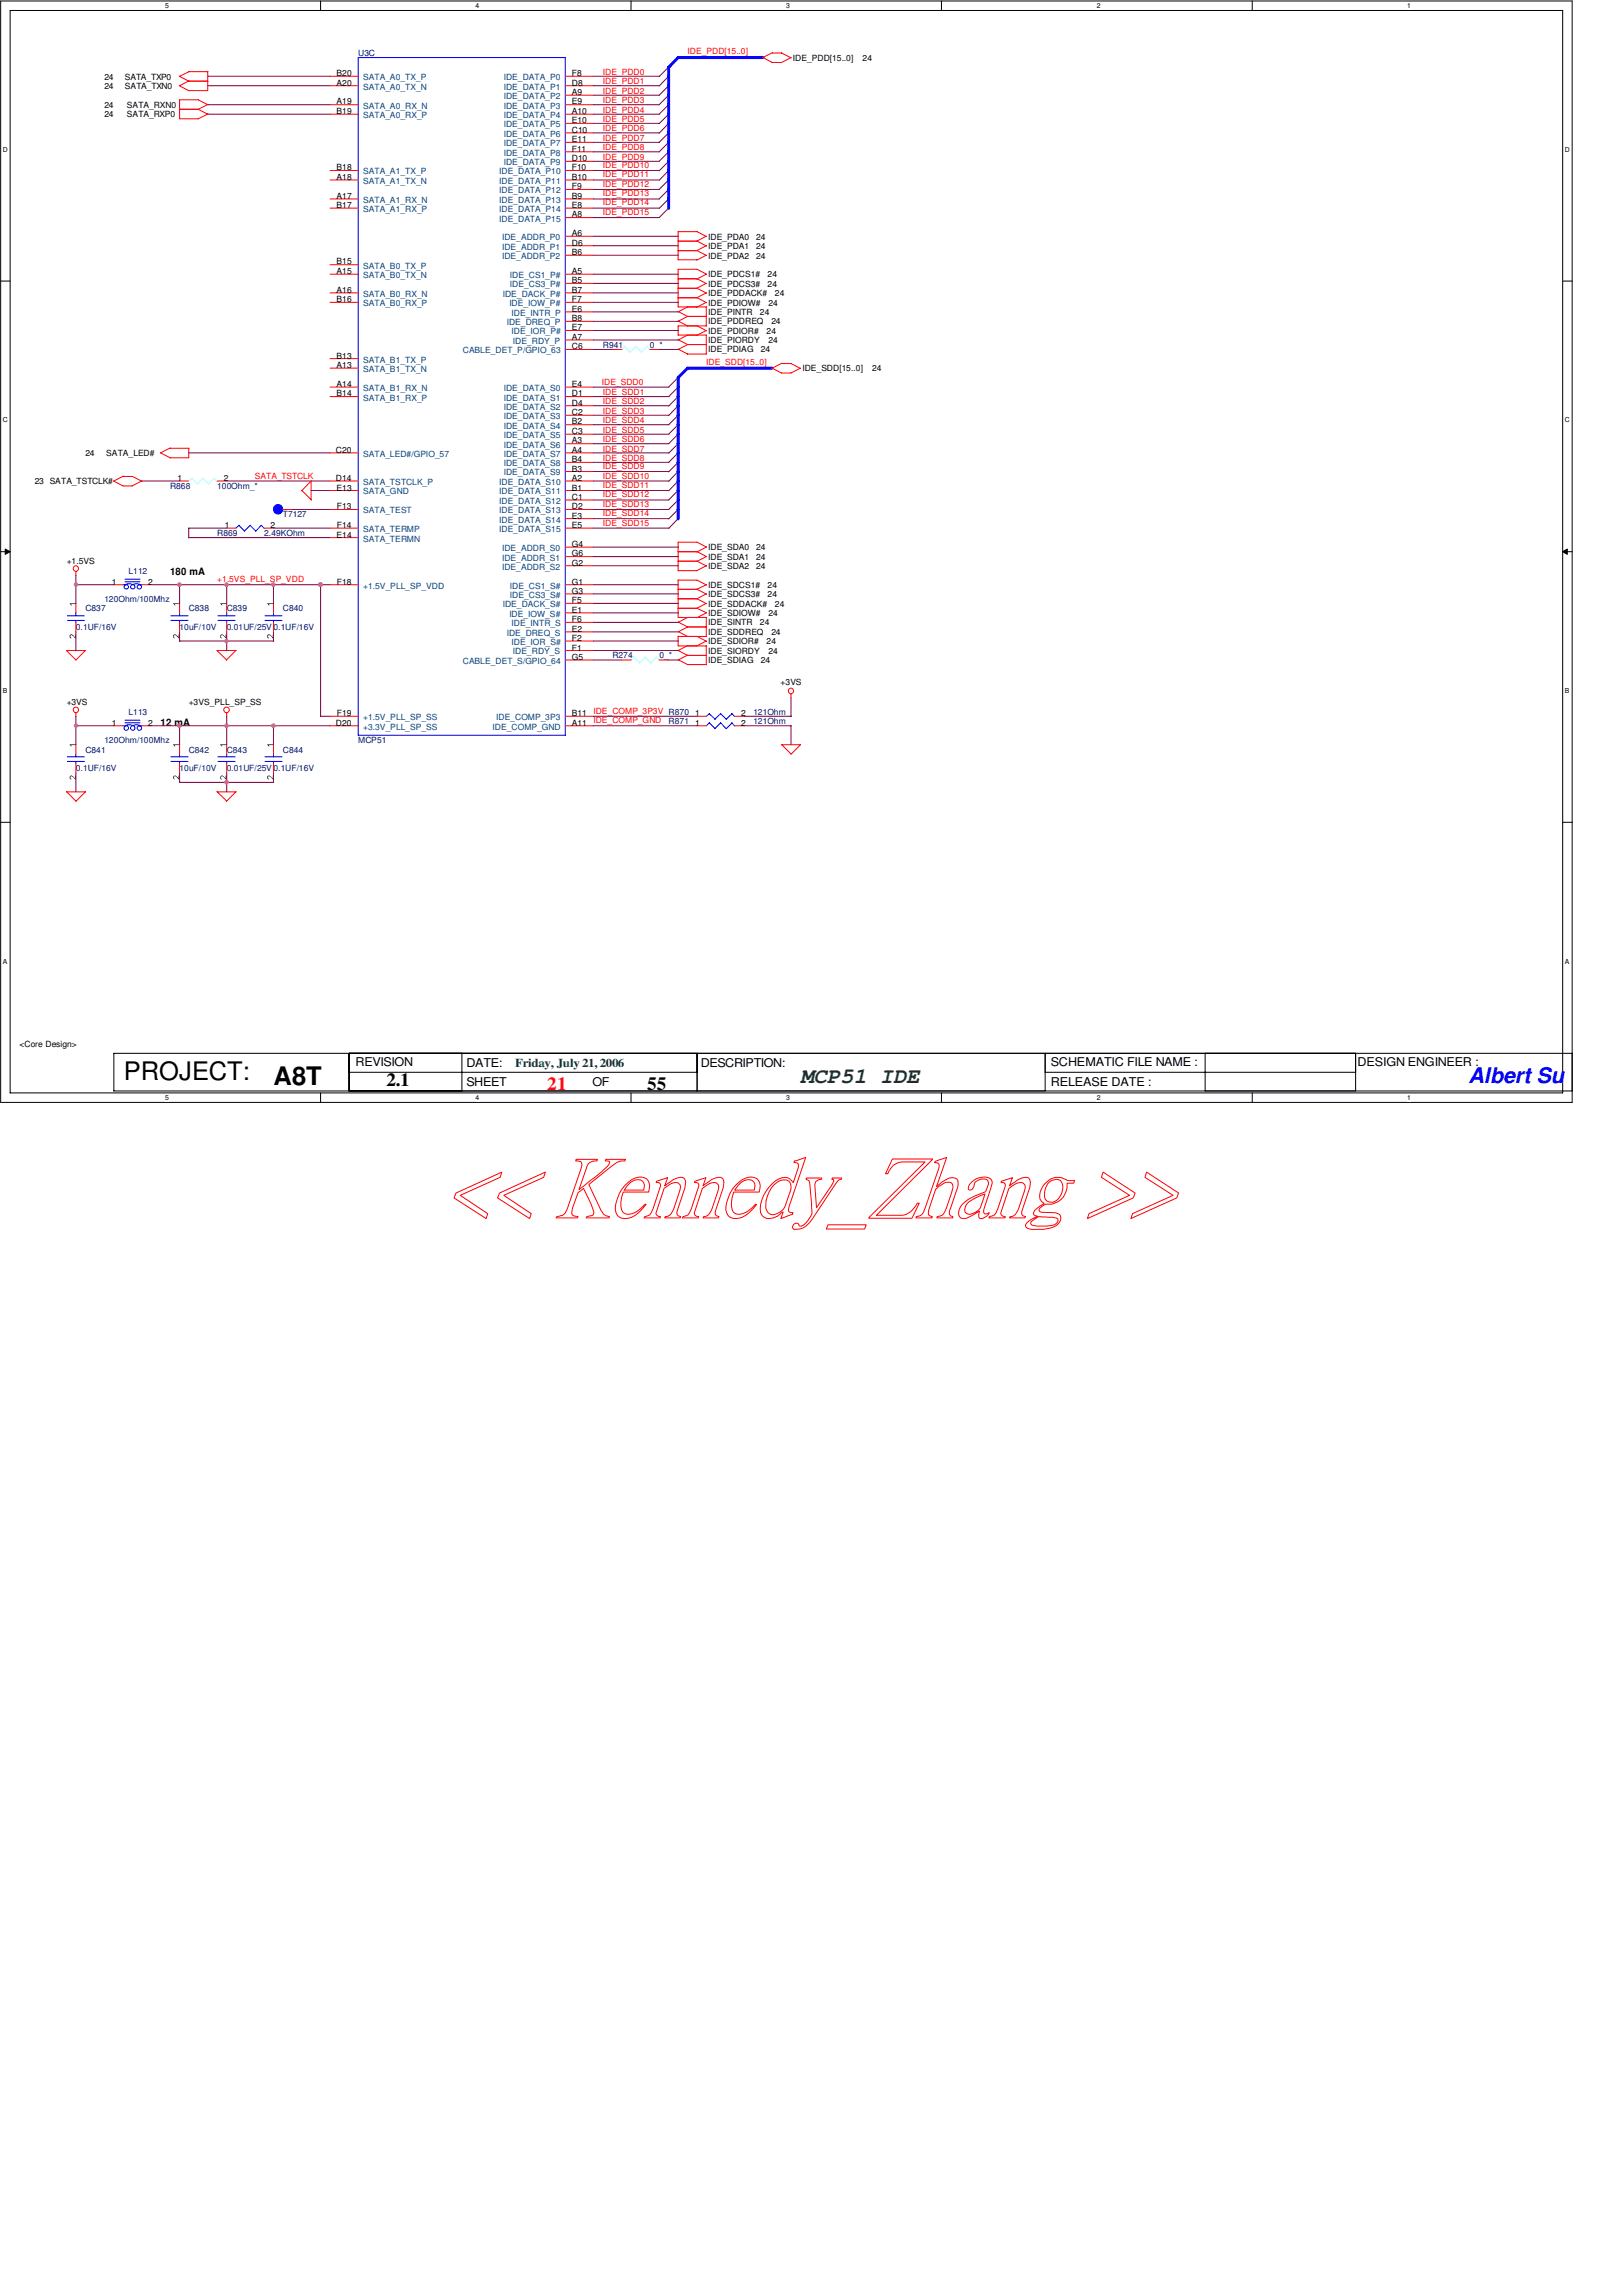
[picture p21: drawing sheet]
<svg xmlns="http://www.w3.org/2000/svg" width="210mm" height="297mm" viewBox="0 0 210 297" stroke-linecap="round" stroke-linejoin="round" font-family="sans-serif">
<defs><g id="words">
<g font-size="3.3">
<text x="16" y="139.7">PROJECT:</text>
<text x="35.4" y="140.3">A8T</text>
</g>
<text font-size="2.8" fill="#008000" x="103.6" y="140.1">MCP51 IDE</text>
<text font-size="2.8" fill="#00f" x="190" y="140.1">Albert Su</text>
<g font-size="2.4">
<text x="50" y="140.5">2.1</text>
<text x="83.7" y="141.1">55</text>
</g>
<text font-size="2.4" fill="#f00" x="70.8" y="141.1">21</text>
<g font-size="1.6">
<text x="46" y="138">REVISION</text>
<text x="136" y="138">SCHEMATIC FILE NAME :</text>
<text x="175.7" y="138">DESIGN ENGINEER :</text>
<text x="60.4" y="140.5">SHEET</text>
<text x="60.4" y="138">DATE:</text>
<text x="76.7" y="140.5">OF</text>
<text x="90.7" y="138">DESCRIPTION:</text>
<text x="136" y="140.5">RELEASE DATE :</text>
</g>
<text font-size="1.6" fill="#008000" x="66.7" y="138">Friday, July 21, 2006</text>
<g font-size="1.3">
<text x="22" y="74.4">180 mA</text>
<text x="20.8" y="93.9">12 mA</text>
</g>
<g font-size="1.1">
<text x="13.5" y="10.3">24</text>
<text x="13.5" y="11.5">24</text>
<text x="16.2" y="10.3">SATA_TXP0</text>
<text x="16.2" y="11.5">SATA_TXN0</text>
<text x="43.6" y="9.9">B20</text>
<text x="43.6" y="11.1">A20</text>
<text x="74" y="9.9">F8</text>
<text x="74" y="11.1">D8</text>
<text x="102.6" y="7.9">IDE_PDD[15..0]</text>
<text x="111.6" y="7.9">24</text>
<text x="13.5" y="13.9">24</text>
<text x="13.5" y="15.2">24</text>
<text x="16.4" y="13.9">SATA_RXN0</text>
<text x="16.4" y="15.2">SATA_RXP0</text>
<text x="43.6" y="13.5">A19</text>
<text x="43.6" y="14.7">B19</text>
<text x="74" y="12.3">A9</text>
<text x="74" y="13.5">E9</text>
<text x="74" y="14.7">A10</text>
<text x="74" y="16">E10</text>
<text x="74" y="17.2">C10</text>
<text x="43.6" y="22.1">B18</text>
<text x="43.6" y="23.3">A18</text>
<text x="74" y="18.4">E11</text>
<text x="74" y="19.6">F11</text>
<text x="74" y="20.8">D10</text>
<text x="74" y="22.1">F10</text>
<text x="74" y="23.3">B10</text>
<text x="43.6" y="25.7">A17</text>
<text x="43.6" y="26.9">B17</text>
<text x="74" y="24.5">F9</text>
<text x="74" y="25.7">B9</text>
<text x="74" y="26.9">E8</text>
<text x="74" y="28.1">A8</text>
<text x="43.6" y="34.2">B15</text>
<text x="43.6" y="35.4">A15</text>
<text x="74" y="30.6">A6</text>
<text x="74" y="31.8">D6</text>
<text x="74" y="33">B6</text>
<text x="74" y="35.4">A5</text>
<text x="91.7" y="35.9">IDE_PDCS1#</text>
<text x="91.7" y="31">IDE_PDA0</text>
<text x="91.7" y="33.4">IDE_PDA2</text>
<text x="91.7" y="32.2">IDE_PDA1</text>
<text x="97.9" y="31">24</text>
<text x="97.9" y="33.4">24</text>
<text x="97.9" y="32.2">24</text>
<text x="99.3" y="35.9">24</text>
<text x="43.6" y="37.9">A16</text>
<text x="43.6" y="39.1">B16</text>
<text x="74" y="36.7">B5</text>
<text x="74" y="37.9">B7</text>
<text x="74" y="39.1">F7</text>
<text x="74" y="40.3">E6</text>
<text x="74" y="41.5">B8</text>
<text x="91.7" y="37.1">IDE_PDCS3#</text>
<text x="91.7" y="38.3">IDE_PDDACK#</text>
<text x="91.7" y="39.5">IDE_PDIOW#</text>
<text x="91.7" y="40.7">IDE_PINTR</text>
<text x="91.7" y="42">IDE_PDDREQ</text>
<text x="98.3" y="40.7">24</text>
<text x="99.3" y="37.1">24</text>
<text x="99.4" y="39.5">24</text>
<text x="99.8" y="42">24</text>
<text x="100.3" y="38.3">24</text>
<text x="43.6" y="46.4">B13</text>
<text x="43.6" y="47.6">A13</text>
<text x="74" y="42.8">E7</text>
<text x="74" y="43.9">A7</text>
<text x="74" y="45.2">C6</text>
<text x="91.7" y="45.6">IDE_PDIAG</text>
<text x="91.7" y="43.2">IDE_PDIOR#</text>
<text x="91.7" y="44.4">IDE_PIORDY</text>
<text x="98.5" y="45.6">24</text>
<text x="99.2" y="43.2">24</text>
<text x="99.4" y="44.4">24</text>
<text x="43.6" y="50">A14</text>
<text x="43.6" y="51.3">B14</text>
<text x="74" y="50">E4</text>
<text x="74" y="51.3">D1</text>
<text x="74" y="52.5">D4</text>
<text x="74" y="53.7">C2</text>
<text x="103.8" y="48">IDE_SDD[15..0]</text>
<text x="112.9" y="48">24</text>
<text x="11" y="59">24</text>
<text x="13.8" y="59">SATA_LED#</text>
<text x="43.5" y="58.6">C20</text>
<text x="74" y="54.9">B2</text>
<text x="74" y="56.1">C3</text>
<text x="74" y="57.4">A3</text>
<text x="74" y="58.6">A4</text>
<text x="74" y="59.8">B4</text>
<text x="4.5" y="62.7">23 SATA_TSTCLK#</text>
<text x="23" y="62.2">1</text>
<text x="29" y="62.2">2</text>
<text x="43.5" y="62.2">D14</text>
<text x="43.6" y="63.5">E13</text>
<text x="43.6" y="65.9">F13</text>
<text x="74" y="61">B3</text>
<text x="74" y="62.2">A2</text>
<text x="74" y="63.5">B1</text>
<text x="74" y="64.6">C1</text>
<text x="74" y="65.9">D2</text>
<text x="29.1" y="68.3">1</text>
<text x="35" y="68.3">2</text>
<text x="43.6" y="69.6">E14</text>
<text x="43.6" y="68.3">F14</text>
<text x="74" y="67.1">E3</text>
<text x="74" y="68.3">E5</text>
<text x="74" y="70.7">G4</text>
<text x="74" y="72">G6</text>
<text x="91.7" y="71.2">IDE_SDA0</text>
<text x="97.9" y="71.2">24</text>
<text x="8.6" y="73">+1.5VS</text>
<text x="14.5" y="75.6">1</text>
<text x="19.2" y="75.6">2</text>
<text x="43.6" y="75.6">F18</text>
<text x="74" y="73.2">G2</text>
<text x="74" y="75.6">G1</text>
<text x="74" y="76.8">G3</text>
<text x="91.7" y="77.3">IDE_SDCS3#</text>
<text x="91.7" y="72.4">IDE_SDA1</text>
<text x="91.7" y="76">IDE_SDCS1#</text>
<text x="91.7" y="73.6">IDE_SDA2</text>
<text x="97.9" y="72.4">24</text>
<text x="97.9" y="73.6">24</text>
<text x="99.3" y="77.3">24</text>
<text x="99.3" y="76">24</text>
<text x="74" y="78.1">F5</text>
<text x="74" y="79.2">E1</text>
<text x="74" y="80.5">F6</text>
<text x="74" y="81.7">E2</text>
<text x="74" y="82.9">F2</text>
<text x="91.7" y="80.9">IDE_SINTR</text>
<text x="91.7" y="79.7">IDE_SDIOW#</text>
<text x="91.7" y="78.5">IDE_SDDACK#</text>
<text x="91.7" y="83.4">IDE_SDIOR#</text>
<text x="91.7" y="82.1">IDE_SDDREQ</text>
<text x="98.3" y="80.9">24</text>
<text x="99.2" y="83.4">24</text>
<text x="99.4" y="79.7">24</text>
<text x="99.8" y="82.1">24</text>
<text x="100.3" y="78.5">24</text>
<text x="74" y="84.2">F1</text>
<text x="74" y="85.3">G5</text>
<text x="91.7" y="84.6">IDE_SIORDY</text>
<text x="91.7" y="85.8">IDE_SDIAG</text>
<text x="98.5" y="85.8">24</text>
<text x="99.4" y="84.6">24</text>
<text x="101" y="88.6">+3VS</text>
<text x="8.6" y="91.3">+3VS</text>
<text x="14.5" y="93.9">1</text>
<text x="19.2" y="93.9">2</text>
<text x="24.4" y="91.3">+3VS_PLL_SP_SS</text>
<text x="43.5" y="93.9">D20</text>
<text x="43.6" y="92.7">F19</text>
<text x="74" y="92.7">B11</text>
<text x="74" y="93.9">A11</text>
<text x="90" y="93.9">1</text>
<text x="90" y="92.7">1</text>
<text x="95.9" y="93.9">2</text>
<text x="95.9" y="92.7">2</text>
<text x="2.5" y="135.5">&lt;Core Design&gt;</text>
</g>
<g font-size="1.1" fill="#000080">
<text x="46.4" y="7.2">U3C</text>
<text x="78" y="45">R941</text>
<text x="84.1" y="45">0_*</text>
<text x="22" y="63.2">R868</text>
<text x="28.1" y="63.2">100Ohm_*</text>
<text x="28.1" y="69.3">R869</text>
<text x="34.2" y="69.3">2.49KOhm</text>
<text x="36.6" y="66.9">T7127</text>
<text x="13.5" y="77.9">120Ohm/100Mhz</text>
<text x="16.6" y="74.2">L112</text>
<text x="9.8" y="81.5">0.1UF/16V</text>
<text x="11" y="79.1">C837</text>
<text x="23.2" y="81.5">10uF/10V</text>
<text x="24.4" y="79.1">C838</text>
<text x="29.3" y="79.1">C839</text>
<text x="29.3" y="81.5">0.01UF/25V 0.1UF/16V</text>
<text x="36.6" y="79.1">C840</text>
<text x="79.2" y="85.2">R274</text>
<text x="85.3" y="85.2">0_*</text>
<text x="16.6" y="92.5">L113</text>
<text x="86.5" y="93.7">R871</text>
<text x="97.5" y="93.7">121Ohm</text>
<text x="97.5" y="92.5">121Ohm</text>
<text x="9.8" y="99.8">0.1UF/16V</text>
<text x="11" y="97.4">C841</text>
<text x="13.5" y="96.1">120Ohm/100Mhz</text>
<text x="23.2" y="99.8">10uF/10V</text>
<text x="24.4" y="97.4">C842</text>
<text x="29.3" y="97.4">C843</text>
<text x="29.3" y="99.8">0.01UF/25V 0.1UF/16V</text>
<text x="36.6" y="97.4">C844</text>
<text x="46.4" y="96.1">MCP51</text>
</g>
<g font-size="1.1" fill="#004080">
<text x="47" y="10.4">SATA_A0_TX_P</text>
<text x="47" y="11.6">SATA_A0_TX_N</text>
<text x="65.2" y="10.4">IDE_DATA_P0</text>
<text x="65.2" y="11.6">IDE_DATA_P1</text>
<text x="47" y="14.1">SATA_A0_RX_N</text>
<text x="47" y="15.3">SATA_A0_RX_P</text>
<text x="65.2" y="12.8">IDE_DATA_P2</text>
<text x="65.2" y="14.1">IDE_DATA_P3</text>
<text x="65.2" y="15.3">IDE_DATA_P4</text>
<text x="65.2" y="16.5">IDE_DATA_P5</text>
<text x="65.2" y="17.7">IDE_DATA_P6</text>
<text x="47" y="22.6">SATA_A1_TX_P</text>
<text x="47" y="23.8">SATA_A1_TX_N</text>
<text x="64.6" y="22.6">IDE_DATA_P10</text>
<text x="64.6" y="23.8">IDE_DATA_P11</text>
<text x="65.2" y="18.9">IDE_DATA_P7</text>
<text x="65.2" y="20.2">IDE_DATA_P8</text>
<text x="65.2" y="21.4">IDE_DATA_P9</text>
<text x="47" y="26.2">SATA_A1_RX_N</text>
<text x="47" y="27.4">SATA_A1_RX_P</text>
<text x="64.6" y="25">IDE_DATA_P12</text>
<text x="64.6" y="26.2">IDE_DATA_P13</text>
<text x="64.6" y="27.4">IDE_DATA_P14</text>
<text x="64.6" y="28.7">IDE_DATA_P15</text>
<text x="47" y="34.8">SATA_B0_TX_P</text>
<text x="47" y="36">SATA_B0_TX_N</text>
<text x="65" y="31.1">IDE_ADDR_P0</text>
<text x="65" y="32.3">IDE_ADDR_P1</text>
<text x="65" y="33.5">IDE_ADDR_P2</text>
<text x="66" y="36">IDE_CS1_P#</text>
<text x="47" y="38.4">SATA_B0_RX_N</text>
<text x="47" y="39.6">SATA_B0_RX_P</text>
<text x="65.1" y="38.4">IDE_DACK_P#</text>
<text x="65.9" y="39.6">IDE_IOW_P#</text>
<text x="66" y="37.2">IDE_CS3_P#</text>
<text x="66.2" y="40.9">IDE_INTR_P</text>
<text x="47" y="46.9">SATA_B1_TX_P</text>
<text x="59.9" y="45.7">CABLE_DET_P/GPIO_63</text>
<text x="65.6" y="42.1">IDE_DREQ_P</text>
<text x="66.2" y="43.3">IDE_IOR_P#</text>
<text x="66.4" y="44.5">IDE_RDY_P</text>
<text x="47" y="48.1">SATA_B1_TX_N</text>
<text x="47" y="50.6">SATA_B1_RX_N</text>
<text x="47" y="51.8">SATA_B1_RX_P</text>
<text x="65.2" y="50.6">IDE_DATA_S0</text>
<text x="65.2" y="51.8">IDE_DATA_S1</text>
<text x="65.2" y="53">IDE_DATA_S2</text>
<text x="47" y="59.1">SATA_LED#/GPIO_57</text>
<text x="65.2" y="54.2">IDE_DATA_S3</text>
<text x="65.2" y="55.5">IDE_DATA_S4</text>
<text x="65.2" y="56.7">IDE_DATA_S5</text>
<text x="65.2" y="57.9">IDE_DATA_S6</text>
<text x="65.2" y="59.1">IDE_DATA_S7</text>
<text x="47" y="62.7">SATA_TSTCLK_P</text>
<text x="47" y="64">SATA_GND</text>
<text x="64.6" y="62.7">IDE_DATA_S10</text>
<text x="64.6" y="64">IDE_DATA_S11</text>
<text x="64.6" y="65.2">IDE_DATA_S12</text>
<text x="65.2" y="60.3">IDE_DATA_S8</text>
<text x="65.2" y="61.5">IDE_DATA_S9</text>
<text x="47" y="66.4">SATA_TEST</text>
<text x="47" y="68.8">SATA_TERMP</text>
<text x="47" y="70.1">SATA_TERMN</text>
<text x="64.6" y="66.4">IDE_DATA_S13</text>
<text x="64.6" y="67.6">IDE_DATA_S14</text>
<text x="64.6" y="68.8">IDE_DATA_S15</text>
<text x="65" y="71.3">IDE_ADDR_S0</text>
<text x="47" y="76.2">+1.5V_PLL_SP_VDD</text>
<text x="65" y="72.5">IDE_ADDR_S1</text>
<text x="65" y="73.7">IDE_ADDR_S2</text>
<text x="66" y="76.2">IDE_CS1_S#</text>
<text x="66" y="77.3">IDE_CS3_S#</text>
<text x="65.1" y="78.6">IDE_DACK_S#</text>
<text x="65.6" y="82.3">IDE_DREQ_S</text>
<text x="65.9" y="79.8">IDE_IOW_S#</text>
<text x="66.2" y="81">IDE_INTR_S</text>
<text x="66.2" y="83.4">IDE_IOR_S#</text>
<text x="59.9" y="85.9">CABLE_DET_S/GPIO_64</text>
<text x="66.4" y="84.7">IDE_RDY_S</text>
<text x="47" y="93.2">+1.5V_PLL_SP_SS</text>
<text x="47" y="94.4">+3.3V_PLL_SP_SS</text>
<text x="63.8" y="94.4">IDE_COMP_GND</text>
<text x="64.2" y="93.2">IDE_COMP_3P3</text>
</g>
<g font-size="1.1" fill="#f00">
<text x="78" y="10.9">IDE_PDD1</text>
<text x="78" y="9.7">IDE_PDD0</text>
<text x="89" y="7">IDE_PDD[15..0]</text>
<text x="78" y="15.8">IDE_PDD5</text>
<text x="78" y="14.6">IDE_PDD4</text>
<text x="78" y="17">IDE_PDD6</text>
<text x="78" y="13.3">IDE_PDD3</text>
<text x="78" y="12.1">IDE_PDD2</text>
<text x="78" y="20.7">IDE_PDD9</text>
<text x="78" y="22.9">IDE_PDD11</text>
<text x="78" y="19.4">IDE_PDD8</text>
<text x="78" y="18.2">IDE_PDD7</text>
<text x="78" y="21.8">IDE_PDD10</text>
<text x="78" y="26.6">IDE_PDD14</text>
<text x="78" y="27.8">IDE_PDD15</text>
<text x="78" y="25.4">IDE_PDD13</text>
<text x="78" y="24.2">IDE_PDD12</text>
<text x="91.4" y="47.2">IDE_SDD[15..0]</text>
<text x="77.9" y="49.9">IDE_SDD0</text>
<text x="78" y="52.3">IDE_SDD2</text>
<text x="78" y="51.1">IDE_SDD1</text>
<text x="78" y="53.5">IDE_SDD3</text>
<text x="78" y="58.4">IDE_SDD7</text>
<text x="78" y="57.2">IDE_SDD6</text>
<text x="78" y="56">IDE_SDD5</text>
<text x="78" y="59.6">IDE_SDD8</text>
<text x="78" y="54.7">IDE_SDD4</text>
<text x="33" y="61.9">SATA_TSTCLK</text>
<text x="78" y="63.1">IDE_SDD11</text>
<text x="78" y="61.9">IDE_SDD10</text>
<text x="78" y="60.7">IDE_SDD9</text>
<text x="78" y="65.6">IDE_SDD13</text>
<text x="78" y="64.3">IDE_SDD12</text>
<text x="78" y="68">IDE_SDD15</text>
<text x="78" y="66.8">IDE_SDD14</text>
<text x="28.1" y="75.3">+1.5VS_PLL_SP_VDD</text>
<text x="76.8" y="93.6">IDE_COMP_GND</text>
<text x="76.8" y="92.4">IDE_COMP_3P3V R870</text>
</g>
<g font-size=".9">
<text x="21.4" y="1">5</text>
<text x="61.6" y="1">4</text>
<text x="101.7" y="1">3</text>
<text x="141.9" y="1">2</text>
<text x="182.1" y="1">1</text>
<text x=".4" y="19.6">D</text>
<text x="202.5" y="19.6">D</text>
<text x=".4" y="54.7">C</text>
<text x="202.5" y="54.7">C</text>
<text x=".4" y="89.7">B</text>
<text x="202.5" y="89.7">B</text>
<text x=".4" y="124.7">A</text>
<text x="202.5" y="124.7">A</text>
<text x="21.4" y="142.3">5</text>
<text x="61.6" y="142.3">4</text>
<text x="101.7" y="142.3">3</text>
<text x="141.9" y="142.3">2</text>
<text x="182.1" y="142.3">1</text>
</g>
</g></defs>
<path d="M.1 .1h203.4v142.5h-203.4zM1.3 1.4h200.9v140h-200.9z" fill="none" stroke="#000" stroke-width=".13"/>
<g fill="#fff">
<path d="M21.4 .3h.5v.9h-.5z"/>
<path d="M21.4 141.5h.5v1h-.5z"/>
</g>
<path d="M41.5 .1v1.3M41.5 141.4v1.2" fill="none" stroke="#000" stroke-width=".13"/>
<g fill="#fff">
<path d="M61.6 .3h.5v.9h-.5z"/>
<path d="M61.6 141.5h.5v1h-.5z"/>
</g>
<path d="M81.7 .1v1.3M81.7 141.4v1.2" fill="none" stroke="#000" stroke-width=".13"/>
<g fill="#fff">
<path d="M101.7 .3h.5v.9h-.5z"/>
<path d="M101.7 141.5h.5v1h-.5z"/>
</g>
<path d="M121.8 .1v1.3M121.8 141.4v1.2" fill="none" stroke="#000" stroke-width=".13"/>
<g fill="#fff">
<path d="M141.9 .3h.5v.9h-.5z"/>
<path d="M141.9 141.5h.5v1h-.5z"/>
</g>
<path d="M162.1 .1v1.3M162.1 141.4v1.2" fill="none" stroke="#000" stroke-width=".13"/>
<g fill="#fff">
<path d="M182.1 .3h.5v.9h-.5z"/>
<path d="M182.1 141.5h.5v1h-.5z"/>
<path d="M.4 18.8h.6v1.1h-.6z"/>
<path d="M202.5 18.8h.7v1.1h-.7z"/>
<path d="M.4 53.8h.6v1.1h-.6z"/>
<path d="M202.5 53.8h.7v1.1h-.7z"/>
</g>
<path d="M.1 36.4h1.2M202.2 36.4h1.3" fill="none" stroke="#000" stroke-width=".13"/>
<g fill="#fff">
<path d="M.4 88.9h.6v1h-.6z"/>
<path d="M202.5 88.9h.6v1h-.6z"/>
</g>
<path d="M.1 71.4h1.2M.7 71l.6 .4-.6 .3zM202.2 71.4l.6-.4v.7zM202.2 71.4h1.3" fill="none" stroke="#000" stroke-width=".13"/>
<path d="M.7 71l.6 .4-.6 .3zM202.2 71.4l.6-.4v.7z" fill="#000"/>
<g fill="#fff">
<path d="M.4 123.9h.6v1h-.6z"/>
<path d="M202.5 123.9h.6v1h-.6z"/>
</g>
<path d="M.1 106.4h1.2M202.2 106.4h1.3M14.7 136.3h188.8v4.8h-188.8zM45.2 136.3v4.8M45.2 138.7h45M59.8 136.3v4.8M90.2 136.3v4.8M135.3 138.7h40.1M135.3 136.3v4.8M156 136.3v4.8M175.4 136.3v4.8" fill="none" stroke="#000" stroke-width=".13"/>
<g fill="none" stroke="#f00" stroke-width=".13">
<path d="M9.8 74v.5M23.2 78.1v1.2M39 63.5l1.3-1.3v2.5M39.1 63.5l1.2 1.2M8.6 84.2l1.2 1.2 1.2-1.2M8.6 84.2h2.5M9.8 92.2v.5M23.2 80.5v1.2M28.1 84.2l1.2 1.2M28.1 84.2h2.5M29.3 92.2v.5M30.5 84.2l-1.2 1.2"/>
<path d="M90.2 93.9h1.2M95.1 93.9h1.2M101.1 96.4h2.5l-1.2 1.2M101.1 96.3l1.3 1.2M102.4 89.8v.5M8.6 102.4l1.2 1.2M8.6 102.4h2.5M11 102.4l-1.2 1.3M28.1 102.4l1.2 1.2M28.1 102.4h2.5M30.5 102.4l-1.2 1.3"/>
<circle cx="9.8" cy="73.6" r=".35"/>
<circle cx="9.8" cy="91.8" r=".35"/>
<circle cx="29.3" cy="91.8" r=".36"/>
<circle cx="102.3" cy="89.4" r=".35"/>
</g>
<path d="M22.1 79.7h2.2M23.2 79.2v.5M22.1 80.3h2.2M23.2 80.3v.2M91.8 93.5l.7 .8M91.8 93.5l-.4 .4M94.7 93.5l.4 .4M94.7 93.5l-.7 .8-.7-.8-.8 .8" fill="none" stroke="#00f" stroke-width=".13"/>
<path d="M22.4 78.1h.8h-.6l.1 .2h-.1zM22.5 82.1a.59 .59 0 0 1 .6 .4v-.4h.1v.5l-.1-.1a.44 .44 0 0 0-.6-.3v.1l.1 .3-.2-.3z" fill="#000"/>
<circle cx="36" cy="65.9" r=".6" fill="#00f"/>
<g fill="none" stroke="#00f" stroke-width=".13">
<path d="M46.4 7.5h26.8v87.6h-26.8zM8.7 79.7h2.2M9.8 79.2v.5M15.9 75.6h.4M16.2 75.3h1.9M16.2 74.9h1.9M16.3 75.6l.4-.1 .4 .1M17.2 75.6l.5-.1 .4 .1M18 75.6h.4M28.2 79.7h2.2M29.3 79.2v.5M30.9 68l.8 .7"/>
<path d="M30.9 67.9l-.4 .4M32.4 67.9l-.8 .8M33.8 68l.4 .4M33.8 67.9l-.7 .8-.7-.7M34.3 79.7h2.2M35.4 79.2v.5M8.7 97.9h2.2M8.7 98.5h2.2M8.7 80.3h2.2M9.8 80.3v.2M9.8 97.5v.4M9.8 98.5v.3"/>
<path d="M15.9 93.9h.4M16.2 93.5h1.9M16.2 93.2h1.9M16.3 93.9l.4-.1 .4 .1M17.2 93.9l.5-.1 .4 .1M18 93.9h.4M22.1 97.9h2.2M22.1 98.5h2.2M23.2 97.5v.4M23.2 98.5v.3M28.2 97.9h2.2M28.2 98.5h2.2"/>
<path d="M28.2 80.3h2.2M29.3 80.3v.2M29.3 97.5v.4M29.3 98.5v.3M34.3 97.9h2.2M34.3 98.5h2.2M34.3 80.3h2.2M35.4 80.3v.2M35.4 97.5v.4M35.4 98.5v.3M91.8 92.3l.7 .7M91.8 92.3l-.4 .4"/>
<path d="M94.7 92.3l.4 .4M94.7 92.3l-.7 .7-.7-.7-.8 .7"/>
<circle cx="16.4" cy="75.9" r=".29"/>
<circle cx="17.2" cy="75.9" r=".29"/>
<circle cx="18" cy="75.9" r=".29"/>
<circle cx="36" cy="65.9" r=".6"/>
<circle cx="16.3" cy="94.2" r=".3"/>
<circle cx="17.2" cy="94.2" r=".3"/>
<circle cx="18" cy="94.2" r=".3"/>
</g>
<g fill="none" stroke="#f00" stroke-width=".13">
<path d="M23.2 12.9h2.5l1.2 .6M23.2 14.1h2.5M23.2 9.9l1.2 .6h2.5M23.2 12.9v2.5h2.5M24.4 9.3h2.5M24.5 9.3l-1.3 .6M24.5 10.5l-1.3 .6M26.9 9.3v2.4h-2.5l-1.2-.6M26.9 13.5l-1.2 .6 1.2 .7M26.9 14.7l-1.2 .7M42.7 9.9h3.7M42.7 11.1h3.7"/>
<path d="M42.7 13.5h3.7M42.7 14.8h3.7M73.2 9.9h3.6M73.2 11.1h3.6M73.2 13.5h3.6M73.2 14.8h3.6M73.2 12.3h3.6M73.2 16h3.6M73.2 17.2h3.6M73.2 18.4h3.6M73.2 19.6h3.6M99.9 6.8l-1.2 .7 1.2 .6"/>
<path d="M99.9 6.9h1.3M101.1 6.9l1.3 .6M102.4 7.5l-1.3 .6h-1.2M42.7 22.1h3.7M42.7 23.3h3.7M42.7 25.7h3.7M42.7 26.9h3.7M42.7 34.2h3.7M42.7 35.5h3.7M42.7 37.9h3.7M42.7 39.1h3.7M73.2 22.1h3.6"/>
<path d="M73.2 23.3h3.6M73.2 25.7h3.6M73.2 26.9h3.6M73.2 35.5h3.6M73.2 37.9h3.6M73.2 39.1h3.6M73.2 20.9h3.6M73.2 24.5h3.6M73.2 28.2h3.6M73.2 30.6h3.6M73.2 31.8h3.6M73.2 33h3.6"/>
<path d="M73.2 36.7h3.6M87.8 36.1h2.4l1.2 .6M87.8 37.3h2.4l1.2 .6M87.8 38.5h2.4l1.2 .7M87.8 31.2h2.4l1.2 .6M87.8 32.4h2.4l1.2 .7M89 39.7l-1.2 .6M91.4 39.7v2.5M91.4 35.5l-1.2 .6M91.4 36.7l-1.2 .6M91.4 37.9l-1.2 .6M91.4 39.1l-1.2 .7"/>
<path d="M91.4 30.6l-1.2 .6M91.4 33l-1.2 .7M91.4 31.8l-1.2 .6M91.4 30.6l-1.2-.6h-2.4v3.6h2.4M91.4 35.5l-1.2-.7h-2.4v4.9h3.6M22 58l-1.2 .6 1.2 .6M22 58h2.5M24.4 58v1.2h-2.4M42.7 46.4h3.7M42.7 47.6h3.7M42.7 50.1h3.7M42.7 51.3h3.7"/>
<path d="M42.7 58.6h3.7M73.2 45.2h3.6M73.2 50.1h3.6M73.2 51.3h3.6M73.2 58.6h3.6M73.2 40.3h3.6M73.2 41.6h3.6M73.2 42.8h3.6M73.2 44h3.6M73.2 52.5h3.6M73.2 53.7h3.6M73.2 54.9h3.6"/>
<path d="M73.2 56.2h3.6M73.2 57.4h3.6M73.2 59.8h3.6M79.2 45.2h1.3M84.1 45.2h1.2M87.8 43.9l1.2 .7-1.2 .6M87.8 45.2l1.2 .6M87.8 40.3l1.2 .6-1.2 .7M87.8 41.5l1.2 .7M88.9 44.6h2.5M88.9 40.9h2.5M89 43.3l-1.2 .7"/>
<path d="M90.2 42.2l1.2 .6M91.4 43.3v2.5h-2.5M91.4 42.2h-3.6v1.1h3.6M91.4 42.8l-1.2 .6M99.9 47.6l1.2 .7h1.3l1.2-.7M101.1 47h1.3M101.2 47l-1.3 .6M102.4 47l1.2 .7M9.8 78.1v1.2M14.7 62.2l1.2 .7h1.2M14.7 75.6h1.2M15.9 61.6h1.2l1.3 .7"/>
<path d="M16 61.6l-1.3 .6M18.3 75.6h1.3M18.3 62.2l-1.2 .7M23.2 62.2h1.2M28.1 62.2h1.2M29.3 68.3h1.2M29.3 78.1v1.2M34.2 68.3h1.2M35.4 78.1v1.2M36.6 65.9h1.2M42.7 65.9h3.7M42.7 68.3h3.7"/>
<path d="M42.7 62.2h3.7M42.7 75.6h3.7M42.7 63.5h3.7M42.7 69.6h3.7M73.2 65.9h3.6M73.2 68.3h3.6M73.2 62.2h3.6M73.2 75.6h3.6M73.2 63.5h3.6M73.2 61h3.6M73.2 64.7h3.6M73.2 67.1h3.6"/>
<path d="M73.2 70.8h3.6M73.2 72h3.6M73.2 73.2h3.6M73.2 76.8h3.6M73.2 78.1h3.6M73.2 79.3h3.6M87.8 75v4.9h3.6M87.8 76.2h2.4l1.2 .7M87.8 77.5h2.4l1.2 .6M87.8 78.7h2.4l1.2 .6M87.8 71.4h2.4l1.2 .6M87.8 72.6h2.4l1.2 .6"/>
<path d="M87.8 75.1h2.4l1.2 .6M89 79.9l-1.2 .6M91.4 79.9v2.4h-3.6M91.4 76.8l-1.2 .7M91.4 79.3l-1.2 .6M91.4 72l-1.2 .6M91.4 75.6l-1.2 .6M91.4 70.8l-1.2 .6M91.4 73.2l-1.2 .6M91.4 78.1l-1.2 .6M91.4 70.8l-1.2-.7h-2.4v3.7h2.4M9.8 80.5v1.2"/>
<path d="M9.8 96.4v1.1M9.8 98.8v1.2M14.7 93.9h1.2M18.3 93.9h1.3M23.2 96.4v1.1M23.2 98.8v1.2M29.3 80.5v1.2M29.3 96.4v1.1M29.3 98.8v1.2M35.4 80.5v1.2M35.4 96.4v1.1M35.4 98.8v1.2"/>
<path d="M42.7 92.7h3.7M42.7 93.9h3.7M73.2 85.4h3.6M73.2 92.7h3.6M73.2 93.9h3.6M73.2 80.5h3.6M73.2 81.7h3.6M73.2 82.9h3.6M73.2 84.2h3.6M80.5 85.4h1.2M85.3 85.4h1.2M87.8 80.5l1.2 .6-1.2 .6"/>
<path d="M87.8 82.3v1.3h3.6M87.8 81.7l1.2 .6M87.8 85.3l1.2 .7M88.9 81.1h2.5M88.9 84.8h2.5M88.9 86h2.5M89 83.5l-1.2 .7 1.2 .6M89 84.8l-1.2 .6M90.2 92.7h1.2M90.2 82.3l1.2 .7M91.4 83.6v2.4M91.4 82.9l-1.2 .7"/>
<path d="M95.1 92.7h1.2"/>
</g>
<g fill="#000">
<path d="M9 78.1h.8h-.6l.1 .2h-.1zM28.5 78.1h.8h-.6l.1 .2h-.1zM34.6 78.1h.8h-.6l.1 .2h-.1zM9 96.3h.8v.1h-.6l.1 .2h-.1zM9.1 82.1a.61 .61 0 0 1 .6 .4v-.4h.1v.5l-.1-.1a.34 .34 0 0 0-.6-.2l.1 .3-.2-.2zM22.4 96.3h.8v.1h-.6l.1 .2h-.1zM28.5 96.3h.8v.1h-.6l.1 .2h-.1zM28.6 82.1a.59 .59 0 0 1 .6 .4v-.4h.1v.5l-.1-.1a.38 .38 0 0 0-.6-.2l.1 .3-.2-.1zM34.6 96.3h.8v.1h-.6l.1 .2h-.1zM34.6 82.1a.61 .61 0 0 1 .7 .4v-.4h.1v.5l-.2-.1a.34 .34 0 0 0-.5-.2l.1 .3-.2-.2zM9.1 100.4a.5 .5 0 0 1 .6 .4v-.5h.1v.5h-.1a.34 .34 0 0 0-.6-.3l.1 .3-.2-.1zM22.5 100.4a.48 .48 0 0 1 .6 .4v-.5h.1v.5h-.1a.44 .44 0 0 0-.6-.3v.1l.1 .2-.2-.1z"/>
<path d="M28.6 100.4a.48 .48 0 0 1 .6 .4v-.5h.1v.5h-.1a.38 .38 0 0 0-.6-.3l.1 .3-.2-.1zM34.6 100.4a.5 .5 0 0 1 .7 .4v-.5h.1v.5h-.2a.34 .34 0 0 0-.5-.3l.1 .3-.2-.1z"/>
</g>
<g fill="none" stroke="#80ffff" stroke-width=".13">
<path d="M80.8 44.8l.8 .8M80.9 44.8l-.4 .4M82.3 44.8l-.7 .8M82.3 44.8l.7 .8M83.7 44.8l.4 .4M83.8 44.8l-.8 .8M24.8 61.9l.8 .7M24.8 61.8l-.4 .4M26.3 61.8l-.8 .8M27.7 61.9l.4 .4M27.8 61.8l-.8 .8-.7-.7M82 85l.8 .8"/>
<path d="M82.1 85l-.4 .4M83.5 85l.7 .8 .8-.8 .3 .4M83.5 85l-.7 .8"/>
</g>
<g fill="none" stroke="#800040" stroke-width=".13">
<path d="M26.9 14.8h15.8M26.9 11.1h15.8M26.9 13.5h15.8M26.9 9.9h15.8M76.8 14.8h8.5M76.8 11.1h8.5M76.8 17.2h8.5M76.8 13.5h8.5M76.8 19.6h8.5M76.8 18.4h8.5M76.8 12.3h8.5M76.8 9.9h8.5"/>
<path d="M76.8 16h8.5M86.5 16l-1.2 1.2M86.5 14.8l-1.2 1.2M86.5 13.5l-1.2 1.3M86.5 12.3l-1.2 1.2M86.5 11.1l-1.2 1.2M86.5 9.9l-1.2 1.2M86.5 8.7l-1.2 1.2M86.5 19.6l-1.2 1.3M86.5 18.4l-1.2 1.2M86.5 17.2l-1.2 1.2M76.8 30.6h11"/>
<path d="M76.8 26.9h8.5M76.8 28.2h8.5M76.8 35.5h11M76.8 37.9h11M76.8 36.7h11M76.8 20.9h8.5M76.8 23.3h8.5M76.8 25.7h8.5M76.8 33h11M76.8 24.5h8.5M76.8 31.8h11M76.8 39.1h11"/>
<path d="M76.8 22.1h8.5M86.5 25.7l-1.2 1.3M86.5 26.9l-1.2 1.3M86.5 24.5l-1.2 1.2M86.5 23.3l-1.2 1.2M86.5 22.1l-1.2 1.2M86.5 20.9l-1.2 1.2M24.4 58.6h18.3M76.8 42.8h11M76.8 58.6h9.8M76.8 52.5h9.8M76.8 41.6h11"/>
<path d="M76.8 57.4h9.8M76.8 51.3h9.8M76.8 44h11M76.8 56.2h9.8M76.8 50.1h9.8M76.8 59.8h9.8M76.8 54.9h9.8M76.8 53.7h9.8M76.8 40.3h11M76.8 45.2h2.4M85.3 45.2h2.5M87.8 54.9l-1.3 1.3"/>
<path d="M87.8 53.7l-1.3 1.2M87.8 52.5l-1.3 1.3M87.8 51.3l-1.3 1.2M87.8 50.1l-1.3 1.2M87.8 48.9l-1.3 1.2M87.8 59.8l-1.3 1.2M87.8 58.6l-1.3 1.2M87.8 57.4l-1.3 1.2M87.8 56.2l-1.3 1.2M9.8 75.6h4.9M9.8 74.4v3.7M18.3 62.2h4.9"/>
<path d="M19.6 75.6h23.1M23.2 75.6v2.5M24.4 69.6h18.3M29.3 68.3h-4.9v1.3M29.3 62.2h13.4M29.3 75.6v2.5M35.4 68.3h7.3M35.4 75.6v2.5M37.8 65.9h4.9M40.3 63.5h2.4M41.5 75.6v17.1M76.8 76.8h11"/>
<path d="M76.8 68.3h9.8M76.8 62.2h9.8M76.8 67.1h9.8M76.8 70.8h11M76.8 61h9.8M76.8 65.9h9.8M76.8 75.6h11M76.8 73.2h11M76.8 79.3h11M76.8 64.7h9.8M76.8 72h11M76.8 78.1h11"/>
<path d="M76.8 63.5h9.8M87.8 67.1l-1.3 1.3M87.8 65.9l-1.3 1.2M87.8 64.7l-1.3 1.2M87.8 63.5l-1.3 1.2M87.8 62.2l-1.3 1.3M87.8 61l-1.3 1.3M9.8 93.9h4.9M9.8 81.7v2.5M9.8 92.7v3.7M9.8 100v2.4M19.6 93.9h23.1"/>
<path d="M23.2 82.9h12.2M23.2 81.7v1.3M23.2 93.9v2.5M23.2 100v1.2h12.2M29.3 81.7v2.5M29.3 92.7v3.7M29.3 100v2.4M35.4 81.7v1.3M35.4 93.9v2.5M35.4 100v1.2M41.5 92.7h1.2M76.8 93.9h13.4"/>
<path d="M76.8 82.9h11M76.8 92.7h13.4M76.8 84.2h11M76.8 80.5h11M76.8 81.7h11M76.8 85.4h3.7M86.5 85.4h1.3M96.3 93.9h6.1M96.3 92.7h6.1M102.4 90.3v2.4M102.4 93.9v2.5"/>
</g>
<path d="M86.5 8.7v18.3M98.8 7.5h-11l-1.3 1.2M99.9 47.6h-10.9l-1.2 1.3v18.2" fill="none" stroke="#00f" stroke-width=".38"/>
<path d="M9.7 93.7l.1-.1 .2 .2v.2h-.3z" fill-rule="evenodd" fill="#f0f"/>
<path d="M9.7 93.7l.1-.1 .2 .2v.2h-.3z" fill="none" stroke="#f0f" stroke-width=".13"/>
<path d="M29.1 101h.2l.2 .1v.3h-.4z" fill-rule="evenodd" fill="#f0f"/>
<path d="M29.1 101h.2l.2 .1v.3h-.4z" fill="none" stroke="#f0f" stroke-width=".13"/>
<path d="M23 93.7l.2-.1 .2 .2v.2h-.4z" fill-rule="evenodd" fill="#f0f"/>
<path d="M23 93.7l.2-.1 .2 .2v.2h-.4z" fill="none" stroke="#f0f" stroke-width=".13"/>
<path d="M29.1 93.7l.2-.1 .2 .2v.2h-.4z" fill-rule="evenodd" fill="#f0f"/>
<path d="M29.1 93.7l.2-.1 .2 .2v.2h-.4z" fill="none" stroke="#f0f" stroke-width=".13"/>
<path d="M35.2 93.8l.2-.2 .1 .1v.3h-.3z" fill-rule="evenodd" fill="#f0f"/>
<path d="M35.2 93.8l.2-.2 .1 .1v.3h-.3z" fill="none" stroke="#f0f" stroke-width=".13"/>
<path d="M9.7 75.5l.1-.1 .2 .1v.3h-.3z" fill-rule="evenodd" fill="#f0f"/>
<path d="M9.7 75.5l.1-.1 .2 .1v.3h-.3z" fill="none" stroke="#f0f" stroke-width=".13"/>
<path d="M23 75.5l.2-.1 .2 .1v.3h-.4z" fill-rule="evenodd" fill="#f0f"/>
<path d="M23 75.5l.2-.1 .2 .1v.3h-.4z" fill="none" stroke="#f0f" stroke-width=".13"/>
<path d="M29.1 75.5l.2-.1 .2 .1v.3h-.4z" fill-rule="evenodd" fill="#f0f"/>
<path d="M29.1 75.5l.2-.1 .2 .1v.3h-.4z" fill="none" stroke="#f0f" stroke-width=".13"/>
<path d="M29.1 82.8h.4v.1v.2l-.2 .1-.2-.1z" fill-rule="evenodd" fill="#f0f"/>
<path d="M29.1 82.8h.4v.1v.2l-.2 .1-.2-.1z" fill="none" stroke="#f0f" stroke-width=".13"/>
<path d="M41.3 75.5l.2-.1 .1 .1v.3h-.3z" fill-rule="evenodd" fill="#f0f"/>
<path d="M41.3 75.5l.2-.1 .1 .1v.3h-.3z" fill="none" stroke="#f0f" stroke-width=".13"/>
<path d="M35.2 75.5l.2-.1 .1 .1v.3h-.3z" fill-rule="evenodd" fill="#f0f"/>
<path d="M35.2 75.5l.2-.1 .1 .1v.3h-.3z" fill="none" stroke="#f0f" stroke-width=".13"/>
<path d="M41.3 75.5l.2-.1 .1 .1v.3h-.3z" fill-rule="evenodd" fill="#f0f"/>
<path d="M41.3 75.5l.2-.1 .1 .1v.3h-.3z" fill="none" stroke="#f0f" stroke-width=".13"/>
<g fill="none" stroke="#f00" stroke-width=".13">
<path d="M59 154.3l5.9-2.7-.2 .7-5.1 2.3 3.5 2.4-.2 .6-4.1-2.6zM64.6 154.3l6-2.7-.2 .7-5.2 2.3 3.5 2.4-.2 .6-4.1-2.6zM74.5 150h2.8v.2a1.16 1.16 0 0 0-1.4 1l-1 2.7 2-1.5a8.9 8.9 0 0 0 2-1.9v-.2l-.1-.1h-.5l.1-.2h2.5v.2a2.34 2.34 0 0 0-1.9 .8l-2.8 2.2 1.7 3.6a1.03 1.03 0 0 0 1 .6l-.1 .2h-2.9v-.2l.9-.2v-.2a5.2 5.2 0 0 0-.6-1.9l-.7-1.3-.7 .5-.8 2.3a.49 .49 0 0 0 0 .5 .49 .49 0 0 0 .5 .3h.3l-.1 .2h-2.7l.1-.2a1.37 1.37 0 0 0 1.4-1.2l1.7-5a.78 .78 0 0 0-.1-.9l-.6-.1zM80.9 153.3a2.45 2.45 0 0 1 2.6-.9 1.16 1.16 0 0 1 .5 1.4l-.1 .4h-3.3a3.3 3.3 0 0 0 0 2.6 1.06 1.06 0 0 0 1.2 .2l.6-.2 1.1-1h.1a4.5 4.5 0 0 1-2.3 1.8 1.27 1.27 0 0 1-1.7-1.4 5.6 5.6 0 0 1 1.3-2.9zM81.6 153a1.05 1.05 0 0 1 1.8 .2l-.1 .8h-2.5zM85 152.8l1.4-.4-.4 1 .7-.5a1.82 1.82 0 0 1 1.8-.5 .82 .82 0 0 1 .2 .8l-.1 .4-1 3.3v.2l.2 .2 .3 .1-.1 .2h-2l.1-.2a1.27 1.27 0 0 0 1.1-1.1l.8-2.4a.65 .65 0 0 0-.1-.8 .65 .65 0 0 0-.8-.1l-.3 .2-.9 .6-1 3.2 .3 .4h.3l-.1 .2h-2v-.2a.89 .89 0 0 0 1-.7l1.1-3.2v-.3l-.2-.2h-.4zM89.9 152.8l1.5-.4-.4 1 .7-.5a1.82 1.82 0 0 1 1.7-.5 .82 .82 0 0 1 .2 .8v.4l-1.1 3.3 .1 .2 .2 .2 .2 .1v.2h-2l.1-.2a1.27 1.27 0 0 0 1.1-1.1l.8-2.4a.65 .65 0 0 0-.2-.8 .65 .65 0 0 0-.7-.1l-.4 .2-.8 .6-1.1 3.2 .3 .4h.3v.2h-2.1l.1-.2a.89 .89 0 0 0 .9-.7l1.1-3.2v-.3l-.1-.2h-.4zM95.2 153.3a2.45 2.45 0 0 1 2.6-.9 1.16 1.16 0 0 1 .5 1.4v.4h-3.3a3.3 3.3 0 0 0-.1 2.6 1.06 1.06 0 0 0 1.2 .2l.6-.2 1.1-1h.1a4.5 4.5 0 0 1-2.3 1.8 1.27 1.27 0 0 1-1.7-1.4 5.6 5.6 0 0 1 1.3-2.9zM95.9 153a1.05 1.05 0 0 1 1.8 .2l-.1 .8h-2.5zM100.1 153.4a1.65 1.65 0 0 1 2-.6 1.2 1.2 0 0 1 .2 1.2l-.7 2.2a1.77 1.77 0 0 1-2 .9 1.2 1.2 0 0 1-.5-1.2 4.1 4.1 0 0 1 1-2.5zM102.8 150.2l1.5-.5-2.3 6.8a.42 .42 0 0 0 .6 .4v.2l-1.6 .5 .3-.8h-.1a1.71 1.71 0 0 1-2.6 .5 2.33 2.33 0 0 1 0-2.2 4.6 4.6 0 0 1 2.6-2.7 1.23 1.23 0 0 1 1.5 .6l.6-2.2-.1-.3-.5-.1zM104.4 152.4h1.9v.2a.73 .73 0 0 0-.8 .8l.2 2.9 2.1-3.2a.36 .36 0 0 0 0-.5h-.1v-.2h1.2v.2h-.3l-.4 .4-3.4 5.2a2.18 2.18 0 0 1-2.1 .8l-.1-.1a.44 .44 0 0 1 .2-.6 .44 .44 0 0 1 .6 .3 1.22 1.22 0 0 0 1.3-.9 1.48 1.48 0 0 0 .3-1.4l-.2-3.3-.2-.3-.3-.1z"/>
<path d="M107.1 158.5h5l-.2 .5h-5zM115.5 149.9h5.2l-7.3 7.3h3.4a2.57 2.57 0 0 0 1.9-1.5h.3l-1 1.9h-5.6l7.3-7.3h-3a2.04 2.04 0 0 0-1.8 1.5h-.3zM121 150.2l1.5-.5-1.3 3.8 .2-.1a3.3 3.3 0 0 1 1.9-1 .76 .76 0 0 1 .7 1.1l-1.1 3.1a.55 .55 0 0 0 .4 .8v.2h-2.1l.1-.2a1.24 1.24 0 0 0 1.2-1.1l.6-2a1.27 1.27 0 0 0 .1-1.2 .87 .87 0 0 0-1.2 .1l-.9 .7-.9 2.7a.53 .53 0 0 0 .4 .8v.2h-2.1l.1-.2a1.25 1.25 0 0 0 1.1-1.1l1.8-5.2v-.3a.45 .45 0 0 0-.6-.4zM125.2 155.7l.9-.6 1.4-.6-.5 1.5a1.66 1.66 0 0 1-1.9 1 .88 .88 0 0 1 .1-1.3zM125.6 153.1a2.24 2.24 0 0 1 2.5-.7 .7 .7 0 0 1 .2 1l-1 3.2 .1 .4h.4l.2-.1a1.2 1.2 0 0 1-1.3 .7v-.2v-.7a5.4 5.4 0 0 1-1.9 .9 .76 .76 0 0 1-.7-1.1 4 4 0 0 1 2.7-2l.8-.3a1.85 1.85 0 0 0 .3-1.3 .71 .71 0 0 0-1-.3 .89 .89 0 0 0-.9 .9 .44 .44 0 0 1-.2 .4 .44 .44 0 0 1-.5-.1v-.3zM129.6 152.8l1.4-.4-.4 1 .8-.5a1.82 1.82 0 0 1 1.7-.5 .82 .82 0 0 1 .2 .8v.4l-1.1 3.3v.2l.2 .2 .3 .1-.1 .2h-2l.1-.2a1.27 1.27 0 0 0 1.1-1.1l.8-2.4a.65 .65 0 0 0-.1-.8 .65 .65 0 0 0-.8-.1l-.3 .2-.8 .6-1.1 3.2 .3 .4h.3l-.1 .2h-2l.1-.2a.89 .89 0 0 0 .9-.7l1.1-3.2v-.3l-.1-.2h-.5zM133.5 158l.9-.6 1.8 .1 .5 .1 .2 .1a.8 .8 0 0 1-.8 .8l-.3 .1a5.1 5.1 0 0 1-2.1-.1l-.3-.2zM135 153.3a2.17 2.17 0 0 1 3.1-.6h1l-.2 .4h-.8a2.42 2.42 0 0 1-2.8 2.7l-.2 .1a.93 .93 0 0 0-.6 .7l.3 .2a4.9 4.9 0 0 1 2.1 .2l.2 .1a.98 .98 0 0 1-.4 1.5l-.4 .1a6.7 6.7 0 0 1-2.8 .3 .72 .72 0 0 1-.8-.5 2.91 2.91 0 0 1 1.6-1.1l-.5-.2-.1-.2a1.33 1.33 0 0 1 .9-1l.5-.3a1.13 1.13 0 0 1-.5-1.5zM135.6 153.1a1.41 1.41 0 0 1 1.6-.4 1.96 1.96 0 0 1-.9 2.8 .89 .89 0 0 1-1.1-1.1l.1-.8zM142.7 151.6l4.2 2.7-.3 .7-5.9 2.6 .2-.6 5.3-2.4-3.7-2.3zM148.4 151.6l4.1 2.7-.2 .7-6 2.6 .3-.6 5.2-2.4-3.6-2.3z"/>
</g>
<use href="#words"/>
</svg>
